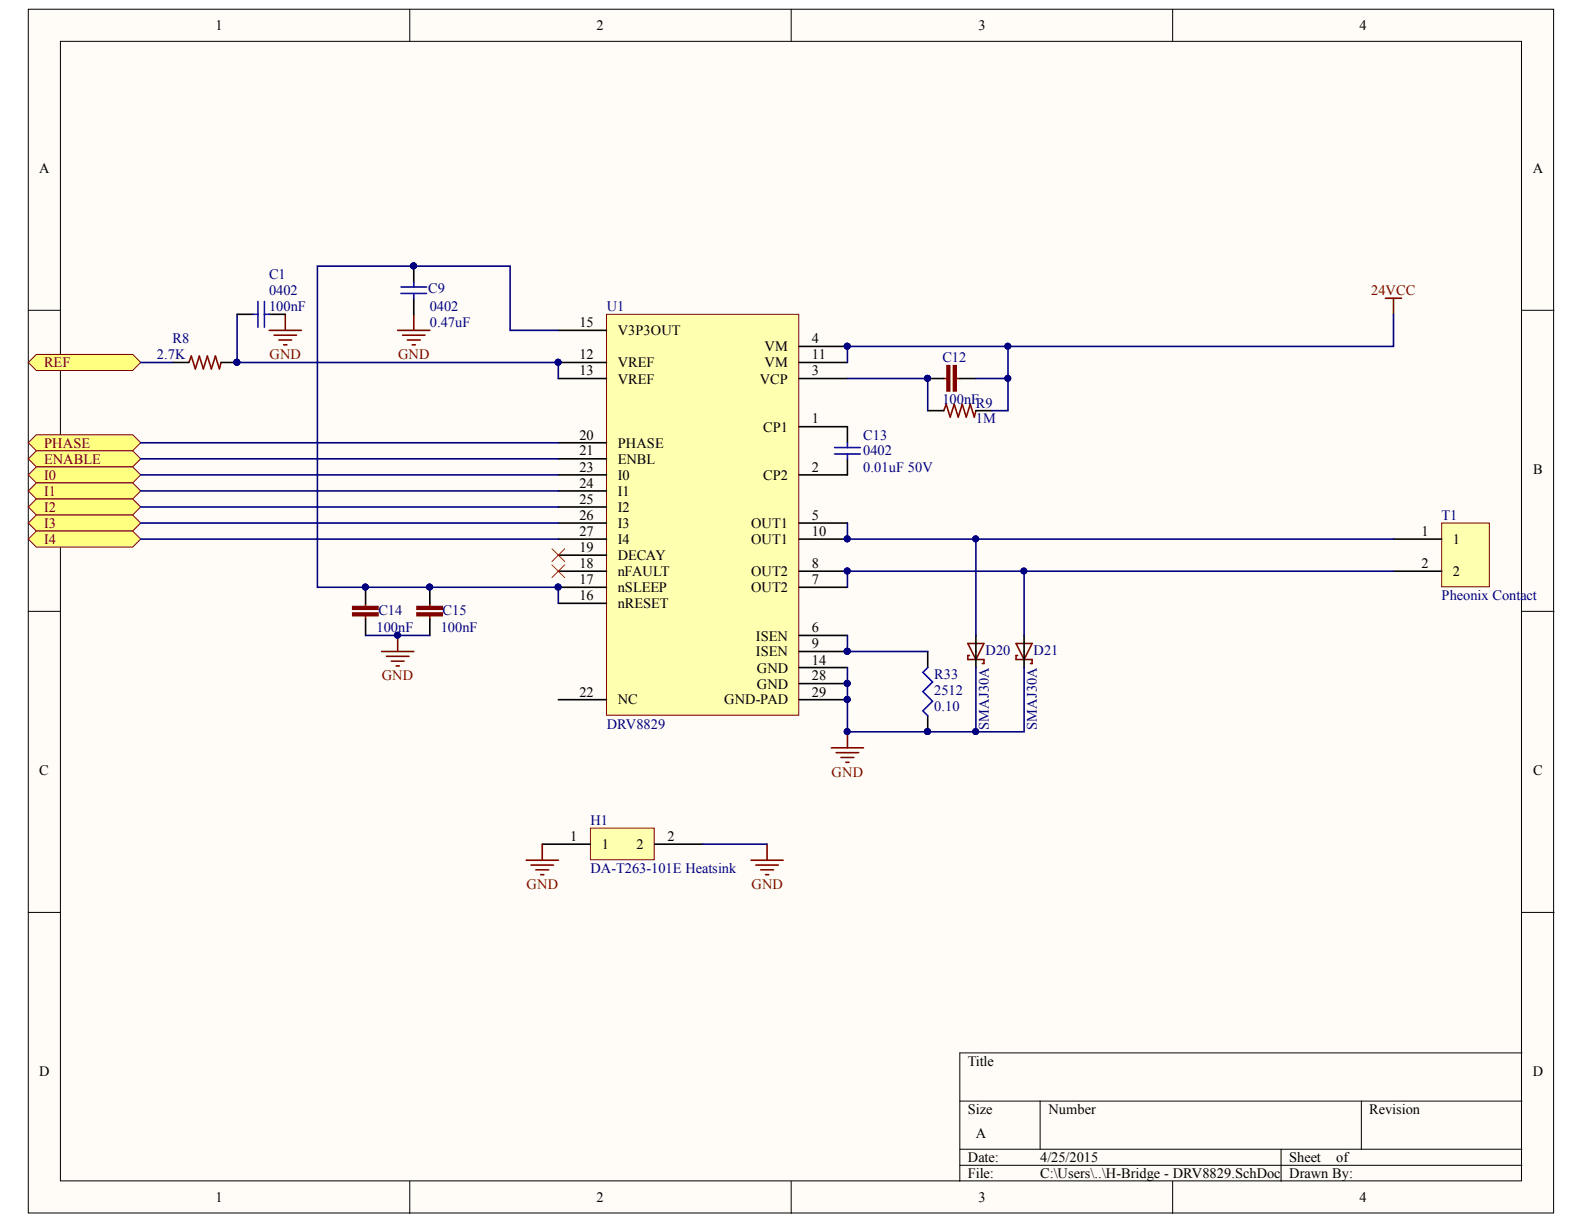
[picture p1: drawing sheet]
<svg xmlns="http://www.w3.org/2000/svg" width="279mm" height="216mm" viewBox="0 0 279 216" stroke-linecap="round" stroke-linejoin="round" font-family="sans-serif">
<defs><g id="words">
<g font-size="2.5">
<text x="38" y="5.3">1</text>
<text x="105.2" y="5.3">2</text>
<text x="172.6" y="5.3">3</text>
<text x="239.8" y="5.3">4</text>
<text x="6.9" y="30.5">A</text>
<text x="270.4" y="30.5">A</text>
<text x="102.2" y="57.7">15</text>
<text x="109" y="59.1">V3P3OUT</text>
<text x="102.2" y="63.3">12</text>
<text x="109" y="64.8">VREF</text>
<text x="134.8" y="62">VM</text>
<text x="134.8" y="64.8">VM</text>
<text x="143.2" y="60.6">4</text>
<text x="143.2" y="63.3">11</text>
<text x="102.2" y="66.2">13</text>
<text x="109" y="67.7">VREF</text>
<text x="134" y="67.7">VCP</text>
<text x="143.2" y="66.2">3</text>
<text x="102.2" y="77.6">20</text>
<text x="134.6" y="76.1">CP1</text>
<text x="143.2" y="74.7">1</text>
<text x="6.9" y="83.6">B</text>
<text x="102.2" y="80.3">21</text>
<text x="102.2" y="83.2">23</text>
<text x="109" y="79">PHASE</text>
<text x="109" y="81.8">ENBL</text>
<text x="143.2" y="83.2">2</text>
<text x="270.4" y="83.6">B</text>
<text x="102.2" y="86">24</text>
<text x="102.2" y="88.9">25</text>
<text x="109" y="84.7">I0</text>
<text x="109" y="87.4">I1</text>
<text x="134.6" y="84.7">CP2</text>
<text x="102.2" y="91.7">26</text>
<text x="102.2" y="94.6">27</text>
<text x="109" y="90.3">I2</text>
<text x="109" y="93.1">I3</text>
<text x="109" y="96">I4</text>
<text x="132.5" y="93.1">OUT1</text>
<text x="132.5" y="96">OUT1</text>
<text x="143.2" y="91.7">5</text>
<text x="143.2" y="94.6">10</text>
<text x="250.7" y="94.6">1</text>
<text x="256.2" y="96">1</text>
<text x="102.2" y="100.2">18</text>
<text x="102.2" y="97.3">19</text>
<text x="109" y="101.7">nFAULT</text>
<text x="109" y="98.8">DECAY</text>
<text x="132.5" y="101.7">OUT2</text>
<text x="143.2" y="100.2">8</text>
<text x="250.7" y="100.2">2</text>
<text x="256.2" y="101.7">2</text>
<text x="102.2" y="105.9">16</text>
<text x="102.2" y="103">17</text>
<text x="109" y="107.3">nRESET</text>
<text x="109" y="104.4">nSLEEP</text>
<text x="132.5" y="104.4">OUT2</text>
<text x="143.2" y="103">7</text>
<text x="133.3" y="113">ISEN</text>
<text x="143.2" y="111.5">6</text>
<text x="133.3" y="115.8">ISEN</text>
<text x="133.5" y="118.7">GND</text>
<text x="143.2" y="114.3">9</text>
<text x="143.2" y="117.2">14</text>
<text x="102.2" y="122.9">22</text>
<text x="109" y="124.2">NC</text>
<text x="127.7" y="124.2">GND-PAD</text>
<text x="133.5" y="121.4">GND</text>
<text x="143.2" y="120">28</text>
<text x="143.2" y="122.9">29</text>
<text x="6.9" y="136.7">C</text>
<text x="270.4" y="136.7">C</text>
<text x="100.6" y="148.3">1</text>
<text x="106.2" y="149.8">1</text>
<text x="112.3" y="149.8">2</text>
<text x="117.8" y="148.3">2</text>
<text x="6.9" y="189.8">D</text>
<text x="170.7" y="188">Title</text>
<text x="270.4" y="189.8">D</text>
<text x="170.7" y="196.5">Size</text>
<text x="184.9" y="196.5">Number</text>
<text x="241.5" y="196.5">Revision</text>
<text x="172.2" y="200.8">A</text>
<text x="170.7" y="205">Date:</text>
<text x="170.7" y="207.8">File:</text>
<text x="183.5" y="205">4/25/2015</text>
<text x="183.5" y="207.8">C:\Users\..\H-Bridge - DRV8829.SchDoc</text>
<text x="227.4" y="205">Sheet</text>
<text x="227.4" y="207.8">Drawn By:</text>
<text x="235.7" y="205">of</text>
<text x="38" y="212.1">1</text>
<text x="105.2" y="212.1">2</text>
<text x="172.6" y="212.1">3</text>
<text x="239.8" y="212.1">4</text>
</g>
<g font-size="2.5" fill="#000080">
<text x="47.5" y="52">0402</text>
<text x="47.5" y="49.2">C1</text>
<text x="75.5" y="51.8">C9</text>
<text x="47.5" y="54.9">100nF</text>
<text x="75.8" y="54.9">0402</text>
<text x="75.8" y="57.7">0.47uF</text>
<text x="107" y="54.9">U1</text>
<text x="27.7" y="63.3">2.7K</text>
<text x="30.5" y="60.6">R8</text>
<text x="166.2" y="63.9">C12</text>
<text x="166.2" y="71.3">100nFR9</text>
<text x="152.3" y="77.6">C13</text>
<text x="172.2" y="74.7">1M</text>
<text x="152.3" y="80.3">0402</text>
<text x="152.3" y="83.2">0.01uF 50V</text>
<text x="254.3" y="91.7">T1</text>
<text x="254.3" y="105.9">Pheonix Contact</text>
<text x="66.4" y="111.5">100nF</text>
<text x="66.7" y="108.4">C14</text>
<text x="77.7" y="111.5">100nF</text>
<text x="78.1" y="108.4">C15</text>
<text x="164.8" y="119.8">R33</text>
<text x="173.8" y="115.5">D20</text>
<text x="182.3" y="115.5">D21</text>
<text x="164.8" y="125.4">0.10</text>
<text x="164.8" y="122.5">2512</text>
<text x="107" y="128.5">DRV8829</text>
<text x="174.4" y="128.7" transform="rotate(-90 174.4 128.7)">SMAJ30A</text>
<text x="182.9" y="128.7" transform="rotate(-90 182.9 128.7)">SMAJ30A</text>
<text x="104.1" y="145.5">H1</text>
<text x="104.1" y="154">DA-T263-101E Heatsink</text>
</g>
<g font-size="2.5" fill="#800000">
<text x="241.9" y="52">24VCC</text>
<text x="7.8" y="64.8">RE</text>
<text x="11" y="64.8">F</text>
<text x="47.5" y="63.3">GND</text>
<text x="70.2" y="63.3">GND</text>
<text x="7.8" y="79">PH</text>
<text x="7.8" y="81.8">EN</text>
<text x="11.1" y="79">ASE</text>
<text x="11.2" y="81.8">ABLE</text>
<text x="7.8" y="84.7">I0</text>
<text x="7.8" y="87.4">I1</text>
<text x="7.8" y="90.3">I2</text>
<text x="7.8" y="93.1">I3</text>
<text x="7.8" y="96">I4</text>
<text x="67.3" y="120">GND</text>
<text x="146.7" y="137">GND</text>
<text x="92.9" y="156.9">GND</text>
<text x="132.6" y="156.9">GND</text>
</g>
</g></defs>
<g fill="#fffcf8" stroke="#000" stroke-width=".18">
<path d="M5 1.6h269v212.4h-269z"/>
<path d="M10.7 7.3h257.7v201h-257.7z"/>
</g>
<g fill="none" stroke="#000" stroke-width=".18">
<path d="M72.3 1.6v5.7M139.6 1.6v5.7M206.8 1.6v5.7M5 54.7h5.7M268.5 54.7h5.6M5 107.8h5.7M268.5 107.8h5.6M5 160.9h5.7M268.5 160.9h5.6M169.3 194.2h99.2M183.5 194.2v8.5M240.1 194.2v8.5"/>
<path d="M268.5 185.7h-99.2v22.7M72.3 208.4v5.6M139.6 208.4v5.6M169.3 202.7h99.2M169.3 205.5h99.2M206.8 208.4v5.6M226 202.7v5.7"/>
</g>
<path d="M107 55.4h33.9v70.8h-33.9z" fill="#ffffb0" stroke="#800000" stroke-width=".18"/>
<g fill="none" stroke="#000" stroke-width=".28">
<path d="M98.5 58.3h8.5M98.5 66.8h8.5M98.5 63.9h8.5M98.5 78.1h8.5M141 75.3h8.5M141 66.8h8.5M141 61.1h8.5M141 63.9h8.5M98.5 83.8h8.5M98.5 92.3h8.5M98.5 95.1h8.5M98.5 97.9h8.5"/>
<path d="M98.5 80.9h8.5M98.5 86.6h8.5M98.5 89.4h8.5M141 83.8h8.5M141 92.3h8.5M141 95.1h8.5M98.5 103.6h8.5M98.5 100.8h8.5M98.5 106.4h8.5M141 112.1h8.5M141 103.6h8.5M141 100.8h8.5"/>
<path d="M141 114.9h8.5M141 117.7h8.5M98.5 123.4h8.5M141 123.4h8.5M141 120.6h8.5"/>
</g>
<g fill="#000080" stroke="#000080" stroke-width=".18">
<circle cx="149.4" cy="61.1" r=".52"/>
<circle cx="149.4" cy="100.7" r=".52"/>
<circle cx="149.4" cy="114.9" r=".52"/>
<circle cx="149.4" cy="95" r=".52"/>
<circle cx="98.4" cy="63.9" r=".52"/>
<circle cx="98.4" cy="103.5" r=".52"/>
<circle cx="149.4" cy="120.5" r=".52"/>
<circle cx="149.4" cy="123.4" r=".52"/>
<circle cx="149.4" cy="129" r=".52"/>
<circle cx="41.8" cy="63.9" r=".52"/>
</g>
<path d="M244.4 52.6h2.8M245.8 52.6v2.8M146.6 131.9h5.7M147.5 132.8h4M148.3 133.6h2.3M149.2 134.5h.6M149.5 129.1v2.8" fill="none" stroke="#800000" stroke-width=".28"/>
<path d="M41.8 63.9h56.7v2.9" fill="none" stroke="#000080" stroke-width=".28"/>
<g fill="#ffff80" stroke="#800000" stroke-width=".18">
<path d="M5 63.9l1.4-1.4h17l1.4 1.4-1.4 1.5h-17z" fill-rule="evenodd"/>
<path d="M5 78.1l1.4-1.4h17l1.4 1.4-1.4 1.4h-17z" fill-rule="evenodd"/>
<path d="M5 80.9l1.4-1.4h17l1.4 1.4-1.4 1.4h-17z" fill-rule="evenodd"/>
<path d="M5 83.8l1.4-1.5h17l1.4 1.5-1.4 1.4h-17z" fill-rule="evenodd"/>
<path d="M5 86.6l1.4-1.4h17l1.4 1.4-1.4 1.4h-17z" fill-rule="evenodd"/>
<path d="M5 89.4l1.4-1.4h17l1.4 1.4-1.4 1.4h-17z" fill-rule="evenodd"/>
<path d="M5 92.3l1.4-1.5h17l1.4 1.5-1.4 1.4h-17z" fill-rule="evenodd"/>
<path d="M5 95.1l1.4-1.4h17l1.4 1.4-1.4 1.4h-17z" fill-rule="evenodd"/>
</g>
<g fill="none" stroke="#800000" stroke-width=".28">
<path d="M47.5 58.3h5.7M48.3 59.1h4M49.2 60h2.3M50.3 55.4v2.9M70.1 58.3h5.7M71 59.1h4M71.8 60h2.3M73 55.4v2.9M33.3 63.9l.4-1.1 .8 2.3 .7-2.3 .7 2.3 .7-2.3 .7 2.3 .7-2.3 .7 2.3 .3-1.2M50 60.8h.6M72.7 60.8h.6M166.5 72.4l.4-1.1 .7 2.3 .7-2.3 .7 2.3 .7-2.3 .7 2.3 .7-2.3 .8 2.3 .2-1.2"/>
<path d="M166.5 66.8h.5M168.7 66.8h.6M64.5 106.4v.6M64.5 108.7v.6M67.3 114.9h5.7M68.2 115.8h3.9M69 116.6h2.3M69.9 117.5h.5M70.1 112.1v2.8M75.8 106.4v.6M75.8 108.7v.6M170.7 113.5h2.9l-1.5 2.8z"/>
<path d="M171 115.6h-.3v.7h2.9v.7h-.3M179.2 113.5h2.9l-1.5 2.8zM179.5 115.6h-.3v.7h2.9v.7h-.3"/>
</g>
<g fill="#800000" stroke="#800000" stroke-width=".28">
<path d="M62.2 108.1h4.5v.5h-4.5z"/>
<path d="M62.2 107h4.5v.5h-4.5z"/>
<path d="M73.5 108.1h4.5v.5h-4.5z"/>
<path d="M73.5 107h4.5v.5h-4.5z"/>
<path d="M168.2 64.5h.5v4.5h-.5z"/>
<path d="M167 64.5h.5v4.5h-.5z"/>
</g>
<g fill="none" stroke="#000" stroke-width=".28">
<path d="M41.8 55.4h2.9M47.5 55.4h2.8M30.5 63.9h2.8M39 63.9h2.8M149.5 75.3v2.8M163.6 72.4h2.9M163.6 66.8h2.9M169.3 66.8h2.8M172.1 72.4h2.9M149.5 80.9v2.9M64.5 103.6v2.8M64.5 109.3v2.8"/>
<path d="M75.8 103.6v2.8M75.8 109.3v2.8M163.6 114.9v2.8M172.1 112.1v5.6M180.6 112.1v5.6M163.6 126.2v2.9"/>
</g>
<g fill="#000080" stroke="#000080" stroke-width=".18">
<circle cx="64.4" cy="103.5" r=".52"/>
<circle cx="98.4" cy="103.5" r=".52"/>
<circle cx="75.8" cy="103.5" r=".52"/>
<circle cx="72.9" cy="46.9" r=".52"/>
<circle cx="70.1" cy="112" r=".52"/>
<circle cx="163.6" cy="66.7" r=".52"/>
<circle cx="177.8" cy="66.7" r=".52"/>
<circle cx="149.4" cy="61.1" r=".52"/>
<circle cx="177.8" cy="61.1" r=".52"/>
<circle cx="41.8" cy="63.9" r=".52"/>
<circle cx="163.6" cy="129" r=".52"/>
<circle cx="149.4" cy="114.9" r=".52"/>
<circle cx="172.1" cy="95" r=".52"/>
<circle cx="180.6" cy="100.7" r=".52"/>
<circle cx="172.1" cy="129" r=".52"/>
<circle cx="149.4" cy="129" r=".52"/>
<circle cx="149.4" cy="123.4" r=".52"/>
<circle cx="149.4" cy="120.5" r=".52"/>
</g>
<g fill="none" stroke="#000080" stroke-width=".28">
<path d="M41.8 55.4v8.5M98.5 58.3h-8.5v-11.4h-34v56.7h42.5v2.8M245.8 55.4v5.7h-96.3v2.8M24.8 78.1h73.7M24.8 63.9h5.7M149.5 66.8h14.1v5.6M172.1 66.8h5.7v5.6h-2.8M177.8 61.1v5.7M24.8 80.9h73.7M24.8 83.8h73.7M24.8 86.6h73.7M24.8 89.4h73.7"/>
<path d="M24.8 92.3h73.7M24.8 95.1h73.7M172.1 95.1v17M64.5 112.1h11.3M149.5 117.7v11.4h22.6v-11.4M149.5 112.1v2.8h14.1M180.6 117.7v11.4h-8.5M180.6 100.8v11.3"/>
</g>
<path d="M97.3 99.6l2.3 2.3M97.3 96.8l2.3 2.3M99.6 99.6l-2.3 2.3M99.6 96.8l-2.3 2.3" fill="none" stroke="#f00" stroke-width=".18"/>
<path d="M44.7 55.4h.8M45.5 53.2v4.5M46.6 53.2v4.5M46.6 55.4h.9M147.2 78.9h4.5M149.5 78.1v.8M147.2 80.1h4.5M149.5 80.1v.8M163.6 117.7l-.8 .9 1.7 1.7-1.7 1.7 1.7 1.7-1.7 1.7 .8 .8" fill="none" stroke="#00f" stroke-width=".28"/>
<path d="M254.3 92.3h8.4v11.2h-8.4z" fill="#ffffb0" stroke="#800000" stroke-width=".18"/>
<path d="M245.8 95.1h8.5M245.8 100.8h8.5" fill="none" stroke="#000" stroke-width=".28"/>
<path d="M149.5 92.3v2.8h96.3M245.8 100.8h-96.3v2.8" fill="none" stroke="#000080" stroke-width=".28"/>
<g fill="#000080" stroke="#000080" stroke-width=".18">
<circle cx="149.4" cy="100.7" r=".52"/>
<circle cx="180.6" cy="100.7" r=".52"/>
<circle cx="149.4" cy="95" r=".52"/>
<circle cx="172.1" cy="95" r=".52"/>
</g>
<path d="M104.1 146.1h11.3v5.6h-11.3z" fill="#ffffb0" stroke="#800000" stroke-width=".18"/>
<path d="M73 46.9v2.9M73 52.6v2.8M95.6 148.9h8.5M115.5 148.9h8.5" fill="none" stroke="#000" stroke-width=".28"/>
<path d="M92.8 151.7h5.7M93.7 152.6h3.9M94.5 153.4h2.3M95.4 154.3h.5M95.6 148.9v2.8M132.5 151.7h5.6M133.3 152.6h4M134.2 153.4h2.2M135 154.3h.6M135.3 148.9v2.8" fill="none" stroke="#800000" stroke-width=".28"/>
<path d="M124 148.9h11.3" fill="none" stroke="#000080" stroke-width=".28"/>
<circle cx="72.9" cy="46.9" r=".52" fill="#000080" stroke="#000080" stroke-width=".18"/>
<path d="M70.7 50.6h4.5M70.7 51.8h4.5M73 49.8v.8M73 51.8v.8" fill="none" stroke="#00f" stroke-width=".28"/>
<use href="#words"/>
</svg>
